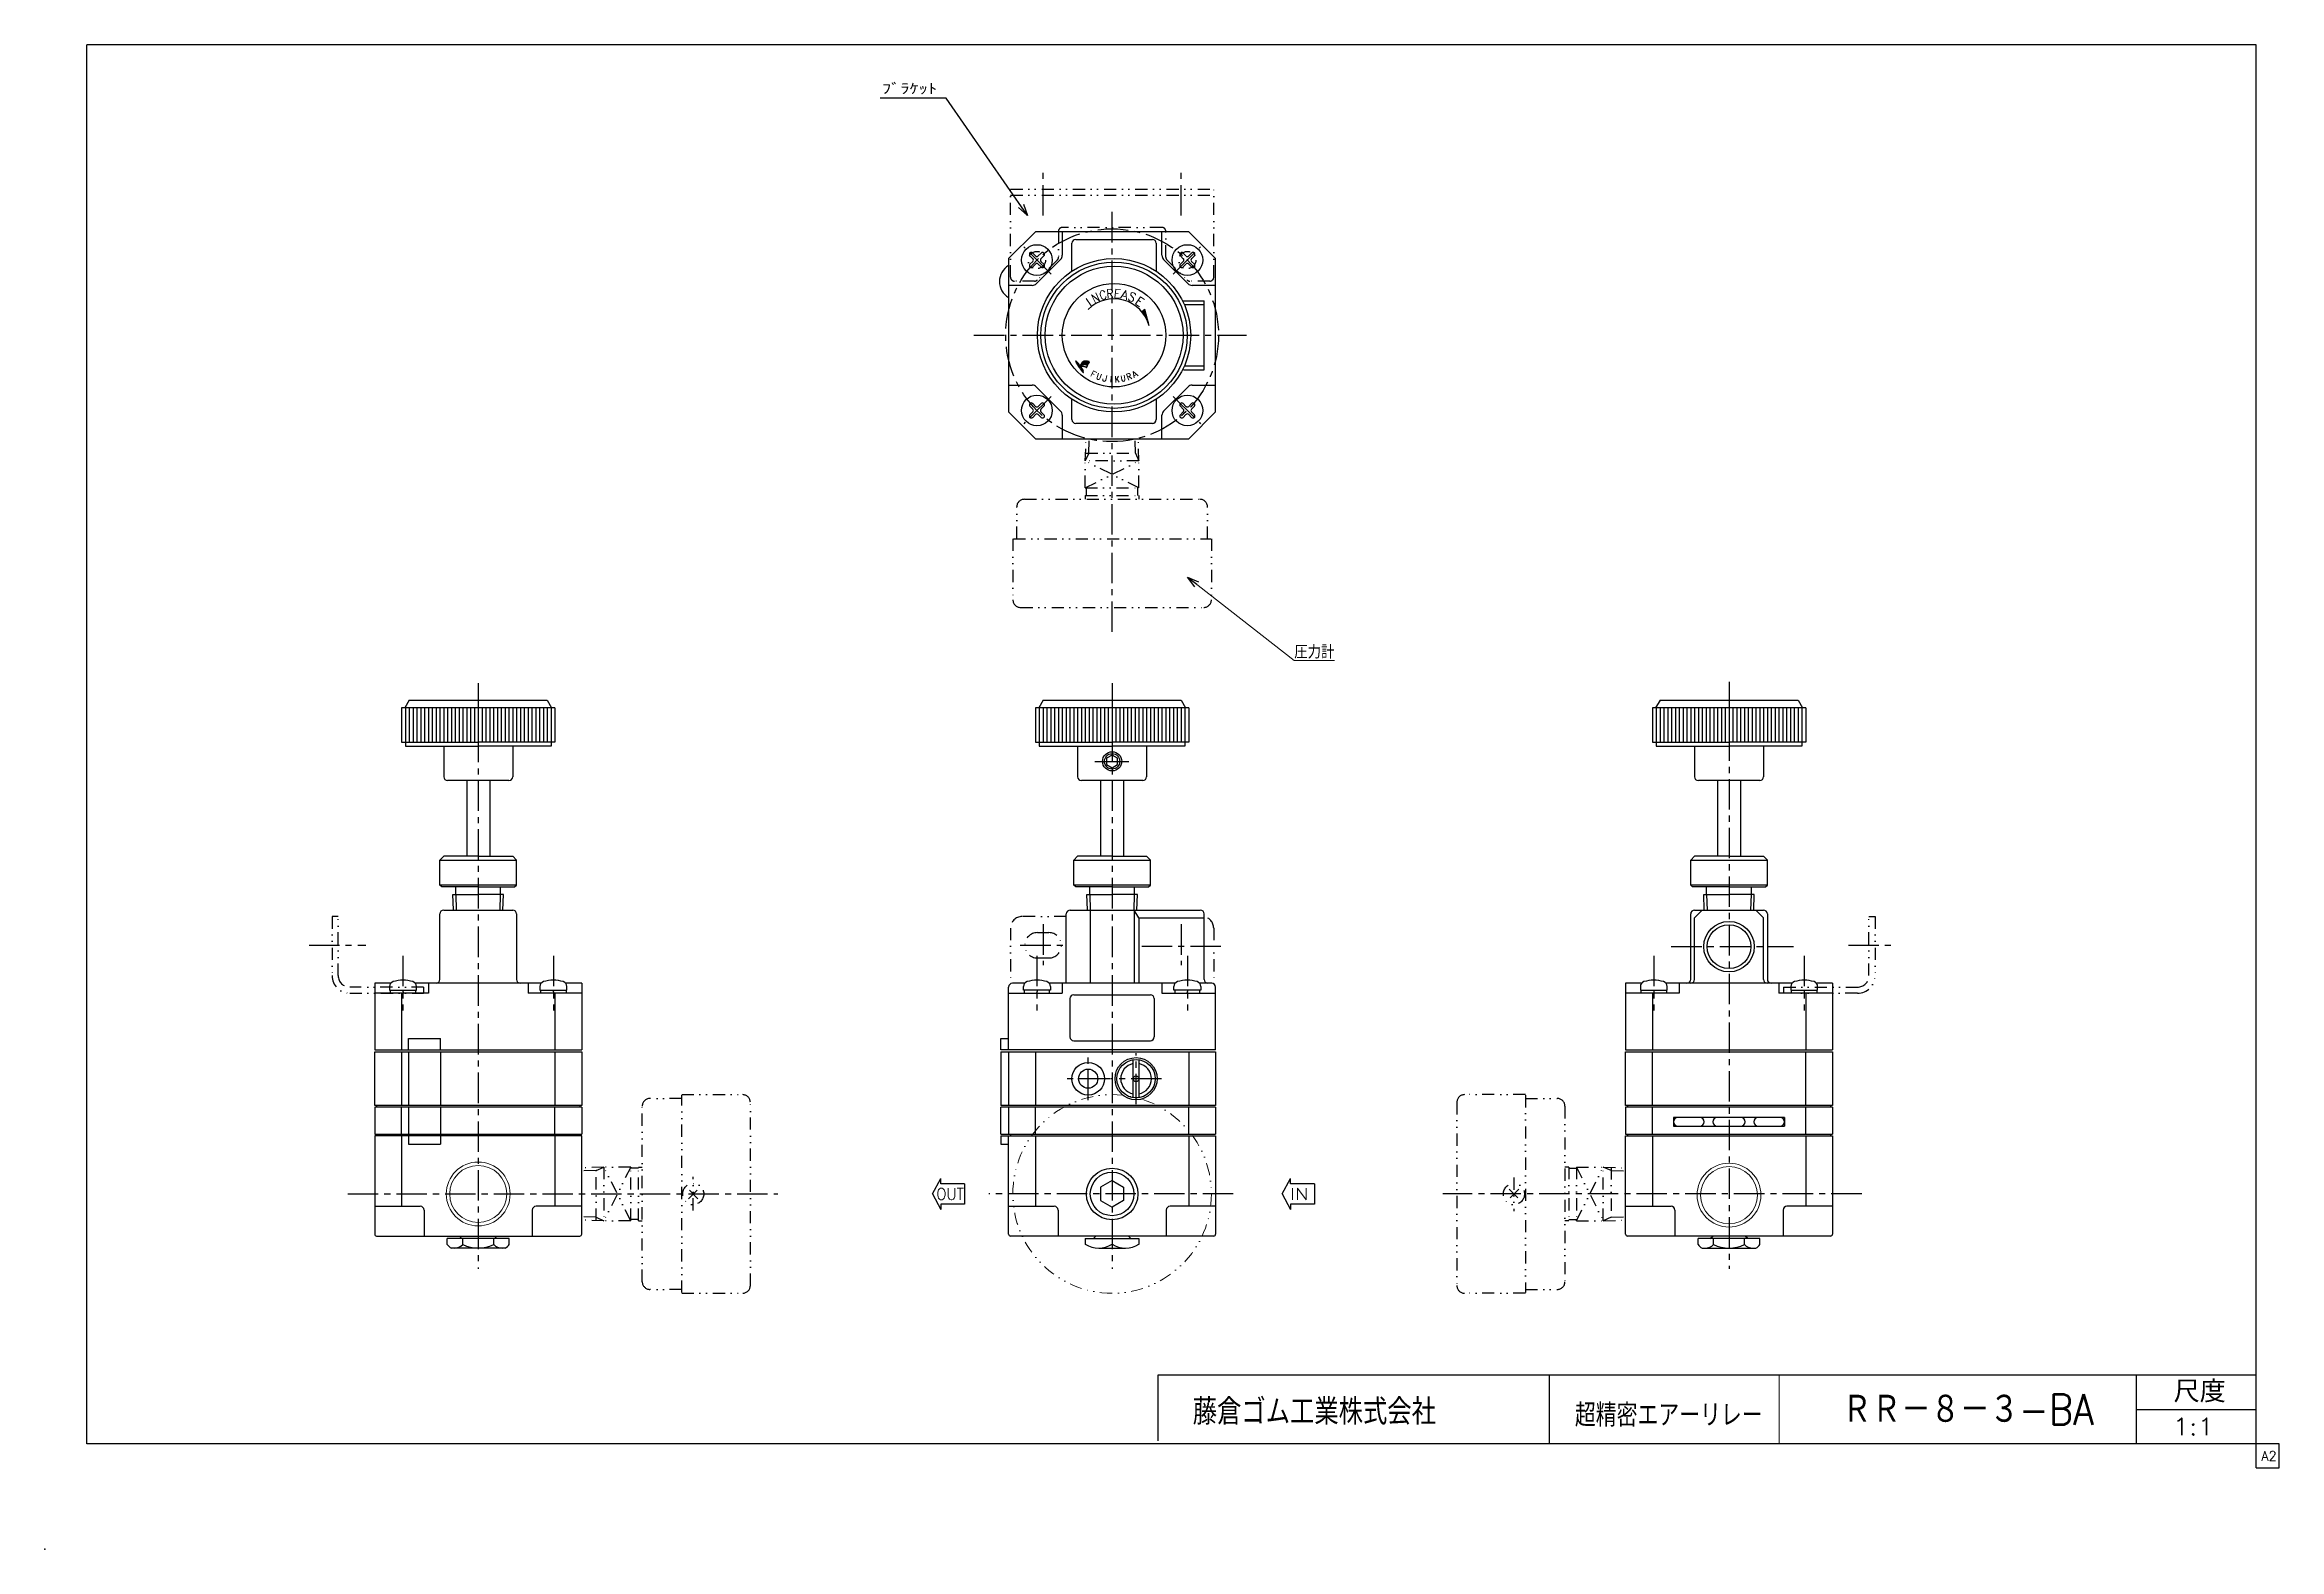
# Model space of a CAD drawing. Header units: millimetres. Extents: x -297 to 286, y -210 to 183.
import ezdxf
from ezdxf.enums import TextEntityAlignment as Align

# ---------------------------------------------------------------- set-up
doc = ezdxf.new("R2010")
doc.units = ezdxf.units.MM
doc.header["$LTSCALE"] = 0.25
doc.header["$PDSIZE"] = 1
doc.linetypes.add('CENTER', pattern=[50.8, 31.75, -6.35, 6.35, -6.35])
doc.linetypes.add('DIVIDE', pattern=[31.75, 12.7, -6.35, 0, -6.35, 0, -6.35])
doc.layers.add('Layer0014', color=7, linetype='Continuous')
doc.layers.add('ZUWAKU', color=7, linetype='Continuous')
doc.styles.add('FdaStyle0', font='txt.shx', dxfattribs={"width": 0.8, "bigfont": 'bigfont'})

msp = doc.modelspace()

# ---------------------------------------------------------------- texts
at = {"color": 4, "style": 'FdaStyle0'}
for s, height, width, p, p2 in [('ﾌﾞﾗｹｯﾄ', 3, 0.8, (-78.57, 169.48), (-64.17, 169.48)), ('圧力計', 3.5, 0.833333, (29.01, 22.35), (39.51, 22.35)), ('OUT', 3, 0.8, (-64.38, -118.8), (-57.18, -118.8)), ('IN', 3, 0.8, (27.95, -118.8), (32.75, -118.8)), ('尺度', 5.7, 0.995614, (258.42, -171.67), (272.04, -171.67)), ('藤倉ゴム工業株式会社', 6.75, 0.783333, (2.52, -177.49), (65.97, -177.49)), ('超精密エアーリレー', 6, 0.755952, (102.22, -178), (151.2, -178)), ('1:1', 4.5, 0.8, (258.15, -180.25), (268.95, -180.25))]:
    msp.add_text(s, height=height, dxfattribs=dict(at, width=width)).set_placement(p, p2, align=Align.FIT)
at = {"color": 4, "style": 'FdaStyle0', "width": 0.8}
for s, height, rotation, p, p2 in [('N', 2.3, 25, (-23.18, 115.06), (-21.51, 115.84)), ('C', 2.3, 15, (-21.5, 115.87), (-19.73, 116.34)), ('R', 2.3, 5, (-19.86, 116.33), (-18.03, 116.49)), ('E', 2.3, -5, (-18.16, 116.51), (-16.33, 116.35)), ('A', 2.3, -15, (-16.46, 116.39), (-14.68, 115.91)), ('S', 2.3, -25, (-14.62, 116.03), (-12.96, 115.25)), ('E', 2.3, -35, (-12.75, 115.07), (-11.25, 114.01)), ('I', 2.3, 35, (-24.76, 113.88), (-23.25, 114.94)), ('F', 1.6, -28, (-24.35, 96.15), (-23.22, 95.55)), ('U', 1.6, -20, (-22.82, 95.37), (-21.62, 94.93)), ('J', 1.6, -12, (-21.2, 94.81), (-19.95, 94.54)), ('I', 1.6, -4, (-19.51, 94.48), (-18.23, 94.39)), ('K', 1.6, 4, (-17.79, 94.39), (-16.52, 94.48)), ('U', 1.6, 12, (-16.08, 94.54), (-14.83, 94.81)), ('R', 1.6, 20, (-14.41, 94.93), (-13.21, 95.37)), ('A', 1.6, 28, (-12.8, 95.55), (-11.67, 96.15))]:
    msp.add_text(s, height=height, rotation=rotation, dxfattribs=at).set_placement(p, p2, align=Align.FIT)
at = {"layer": 'Layer0014', "color": 4, "style": 'FdaStyle0', "width": 0.740406}
msp.add_text('ＲＲ－８－３-BA', height=8, dxfattribs=at).set_placement((171.97, -177.5), (237.57, -177.5), align=Align.FIT)
at = {"layer": 'ZUWAKU', "color": 7, "style": 'FdaStyle0', "width": 0.8}
msp.add_text('A2', height=2.5, dxfattribs=at).set_placement((281.31, -186.88), (285.31, -186.88), align=Align.FIT)

# ---------------------------------------------------------------- blocks, each defined once
blk = doc.blocks.new('_OPEN30')
at = {"color": 0, "linetype": 'ByBlock', "lineweight": -2}
for p, q in [((-1, 0.267949), (0, 0)), ((0, 0), (-1, -0.267949)), ((0, 0), (-1, 0))]:
    blk.add_line(p, q, dxfattribs=at)
blk = doc.blocks.new('DC_GROUP_RR-8-3-BA_1')
at = {"color": 4, "linetype": 'DIVIDE', "lineweight": 25}
for p, q in [((-129.04, -118.54), (-126.56, -116.06)), ((-126.56, -118.54), (-129.04, -116.06))]:
    blk.add_line(p, q, dxfattribs=at)
blk.add_circle((-127.8, -117.3), 2.75, dxfattribs=at)
blk = doc.blocks.new('DC_GROUP_RR-8-3-BA_2')
at = {"color": 4, "linetype": 'DIVIDE', "lineweight": 25}
for p, q in [((87.57, -116.06), (85.09, -118.54)), ((85.09, -116.06), (87.57, -118.54))]:
    blk.add_line(p, q, dxfattribs=at)
blk.add_circle((86.33, -117.3), 2.75, dxfattribs=at)
blk = doc.blocks.new('DC_GROUP_RR-8-3-BA_4')
at = {"color": 4, "linetype": 'Continuous', "lineweight": 25}
blk.add_line((-24.85, 99.89), (-24.93, 99.91), dxfattribs=at)
for centre, radius, start, end in [((-24.6, 98.19), 2.25, 154.15958, 156.52112), ((-22.43, 97.05), 4.7, 151.99826, 153.09927), ((-23.85, 97.88), 3.06, 151.7036, 153.39393), ((-25.37, 98.66), 1.35, 146.31368, 150.26031), ((-22.77, 97.02), 4.43, 145.79768, 147.28764), ((-26.08, 99.27), 0.428, 137.94779, 145.44826), ((-21.97, 95.9), 5.74, 139.6104, 140.44292), ((-25.69, 99.06), 0.863, 133.88146, 139.34311), ((-25.89, 99.26), 0.579, 126.64188, 133.60181), ((-32.62, 108.58), 10.92, 305.80195, 306.19805), ((-25.5, 98.91), 1.09, 123.59056, 128.40944), ((-25.71, 99.18), 0.747, 113.61126, 121.56026), ((-25.47, 98.69), 1.29, 109.81305, 114.48844), ((-25.49, 98.72), 1.26, 105.69442, 109.30679), ((-25.69, 99.47), 0.485, 101.72354, 106.52552), ((-25.46, 98.44), 1.54, 99.12412, 102.67751), ((-25.5, 98.61), 1.36, 93.85589, 98.56101), ((-25.49, 98.63), 1.35, 90.27649, 94.14525), ((-25.51, 98.22), 1.75, 87.30843, 89.75121), ((-25.78, 90.34), 9.64, 87.33009, 87.8618), ((-25.38, 98.81), 1.16, 84.11753, 87.61061), ((-25.8, 95.36), 4.64, 82.41133, 83.32453), ((-25.92, 93.75), 6.25, 82.46179, 83.27408), ((-25.3, 98.5), 1.46, 78.71087, 82.04235), ((-26.2, 94.12), 5.93, 77.66124, 78.51583), ((-25.7, 95.82), 4.16, 76.53046, 78.1041), ((-26.52, 92.48), 7.61, 75.30437, 76.44478), ((-25.88, 94.94), 5.06, 74.0939, 75.26546)]:
    blk.add_arc(centre, radius, start, end, dxfattribs=at)
blk = doc.blocks.new('DC_GROUP_RR-8-3-BA_5')
at = {"color": 4, "linetype": 'Continuous', "lineweight": 25}
blk.add_line((-26.73, 98.96), (-26.82, 98.77), dxfattribs=at)
for centre, radius, start, end in [((-21.36, 96.1), 6.08, 155.73853, 157.33064), ((-19.38, 95.12), 8.29, 153.88724, 155.20232), ((-5.71, 88.75), 23.37, 153.72988, 154.07388)]:
    blk.add_arc(centre, radius, start, end, dxfattribs=at)
blk = doc.blocks.new('DC_GROUP_RR-8-3-BA_6')
at = {"color": 4, "linetype": 'Continuous', "lineweight": 25}
for centre, radius, start, end in [((-24.81, 97.59), 2.15, 134.1532, 142.38598), ((-25.98, 98.83), 0.451, 115.66686, 136.33314), ((-25.59, 98.16), 1.23, 106.45298, 118.64316), ((-25.72, 98.42), 0.935, 87.96674, 103.33351), ((-25.68, 97.64), 1.71, 82.92461, 90.39042), ((-26.12, 94.53), 4.86, 78.96143, 82.31023), ((-25.82, 95.87), 3.48, 76.10847, 79.56514), ((-27.09, 91), 8.51, 74.23971, 75.68214), ((-19.99, 94.79), 7.73, 150.21656, 151.98182), ((-24.37, 97.33), 2.66, 143.57863, 150.79955)]:
    blk.add_arc(centre, radius, start, end, dxfattribs=at)
blk = doc.blocks.new('DC_GROUP_RR-8-3-BA_7')
at = {"color": 4, "linetype": 'Continuous', "lineweight": 25}
for centre, radius, start, end in [((-24.76, 99.25), 0.0529, 252.89807, 295.12777), ((-25.02, 99.63), 0.514, 303.29307, 308.70693), ((-24.7, 99.26), 0.0276, 285.42057, 1.26429), ((-55.34, 112.89), 33.56, 336.02287, 336.33168), ((-0.87, 88.77), 26.01, 155.43961, 155.82213), ((-16.67, 96.11), 8.6, 155.41897, 156.16413), ((-24.55, 99.67), 0.143, 52.52011, 66.28571), ((-25.12, 100.01), 0.712, 332.70632, 339.2217), ((-24.47, 99.77), 0.0258, 332.32087, 49.31103)]:
    blk.add_arc(centre, radius, start, end, dxfattribs=at)
blk = doc.blocks.new('DC_GROUP_RR-8-3-BA_8')
at = {"color": 4, "linetype": 'Continuous', "lineweight": 25}
for centre, radius, start, end in [((-25.81, 97.99), 1.06, 101.41148, 111.74688), ((-25.86, 97.77), 1.26, 88.77559, 97.54881), ((-25.76, 97.49), 1.55, 84.58256, 92.43213), ((-25.93, 96.83), 2.22, 75.55856, 81.79838), ((-30.78, 75.49), 24.11, 76.53068, 77.05861), ((-29.39, 81.87), 17.58, 75.25813, 76.08729)]:
    blk.add_arc(centre, radius, start, end, dxfattribs=at)
blk = doc.blocks.new('DC_GROUP_RR-8-3-BA_9')
at = {"color": 4, "linetype": 'Continuous', "lineweight": 25}
for centre, radius, start, end in [((-21.95, 95.32), 5.74, 146.49519, 148.65403), ((-25.29, 97.52), 1.73, 140.14775, 146.21657), ((-25.34, 97.57), 1.66, 133.91027, 140.13664), ((-25.72, 97.97), 1.11, 124.90453, 134.33844), ((-25.51, 97.59), 1.55, 116.74914, 123.31083)]:
    blk.add_arc(centre, radius, start, end, dxfattribs=at)
blk = doc.blocks.new('DC_GROUP_RR-8-3-BA_10')
at = {"color": 4, "linetype": 'Continuous', "lineweight": 25}
for centre, radius, start, end in [((-26.06, 97.72), 0.882, 125.09967, 135.31105), ((-26.23, 97.93), 0.609, 106.71943, 123.10775), ((-26.15, 97.66), 0.889, 95.02087, 106.76999), ((-26.16, 97.76), 0.792, 83.43175, 94.99381), ((-26.25, 96.94), 1.62, 77.27774, 83.68993), ((-26.98, 93.83), 4.81, 74.45387, 76.91181), ((-27.75, 90.6), 8.13, 73.7332, 75.31007), ((-41.62, 46.89), 53.99, 72.4107, 72.60384), ((-24.6, 100.75), 2.5, 253.72346, 257.07786)]:
    blk.add_arc(centre, radius, start, end, dxfattribs=at)
blk = doc.blocks.new('DC_GROUP_RR-8-3-BA_11')
at = {"color": 4, "linetype": 'Continuous', "lineweight": 25}
for centre, radius, start, end in [((-25.16, 98.39), 0.073, 272.10726, 297.0668), ((-25.2, 98.41), 0.109, 305.63016, 324.69454)]:
    blk.add_arc(centre, radius, start, end, dxfattribs=at)
blk = doc.blocks.new('DC_GROUP_RR-8-3-BA_12')
at = {"color": 4, "linetype": 'Continuous', "lineweight": 25}
for centre, radius, start, end in [((-24.93, 98.83), 0.0381, 38.38961, 74.0601), ((-24.94, 98.84), 0.0481, 350.68741, 21.17543)]:
    blk.add_arc(centre, radius, start, end, dxfattribs=at)
blk = doc.blocks.new('DC_GROUP_RR-8-3-BA_13')
at = {"color": 4, "linetype": 'Continuous', "lineweight": 25}
for centre, radius, start, end in [((-47.56, 83.68), 25.61, 33.693, 34.95554), ((-42.16, 87.46), 19.02, 31.69584, 33.23543)]:
    blk.add_arc(centre, radius, start, end, dxfattribs=at)
blk = doc.blocks.new('DC_GROUP_RR-8-3-BA_14')
at = {"color": 4, "linetype": 'Continuous', "lineweight": 25}
for centre, radius, start, end in [((-43.48, 86.1), 20.82, 34.31354, 35.93265), ((-37.84, 90.13), 13.89, 31.59283, 33.71353)]:
    blk.add_arc(centre, radius, start, end, dxfattribs=at)
blk = doc.blocks.new('DC_GROUP_RR-8-3-BA_15')
at = {"color": 4, "linetype": 'Continuous', "lineweight": 25}
for centre, radius, start, end in [((-26.03, 97.47), 0.0743, 291.38798, 320.61202), ((-26.03, 97.45), 0.056, 336.9074, 12.24527)]:
    blk.add_arc(centre, radius, start, end, dxfattribs=at)
blk = doc.blocks.new('DC_GROUP_RR-8-3-BA_16')
at = {"color": 4, "linetype": 'Continuous', "lineweight": 25}
for centre, radius, start, end in [((-26.03, 97), 0.0169, 260.81932, 351.18068), ((-26.32, 97.04), 0.303, 352.06721, 4.63755)]:
    blk.add_arc(centre, radius, start, end, dxfattribs=at)
blk = doc.blocks.new('DC_GROUP_RR-8-3-BA_17')
at = {"color": 4, "linetype": 'Continuous', "lineweight": 25}
for centre, radius, start, end in [((-26.9, 99.44), 0.67, 192.23709, 200.68961), ((-26.11, 99.76), 1.52, 201.50186, 208.25522), ((-21.92, 101.98), 6.26, 208.08265, 210.419), ((-23.29, 101.14), 4.66, 210.00264, 213.47966), ((-10.46, 109.58), 20.01, 213.35916, 214.75188), ((-19.11, 103.54), 9.46, 214.60235, 216.95522), ((-15.1, 106.69), 14.56, 217.34772, 218.68908), ((-16.24, 105.58), 12.98, 218.0128, 219.92952), ((-24.61, 98.59), 2.07, 220.27785, 227.31335)]:
    blk.add_arc(centre, radius, start, end, dxfattribs=at)
blk = doc.blocks.new('DC_GROUP_RR-8-3-BA_18')
at = {"color": 4, "linetype": 'Continuous', "lineweight": 25}
for centre, radius, start, end in [((-28.68, 97.72), 1.99, 46.40977, 53.12641), ((-29.43, 97.03), 3.01, 39.44469, 45.17249), ((-33.76, 93.44), 8.63, 37.56205, 39.56549)]:
    blk.add_arc(centre, radius, start, end, dxfattribs=at)
blk = doc.blocks.new('DC_GROUP_RR-8-3-BA_19')
at = {"color": 4, "linetype": 'Continuous', "lineweight": 25}
for centre, radius, start, end in [((-27.5, 99.3), 0.0485, 137.18308, 190.911), ((-27.55, 99.25), 0.0872, 48.18177, 84.101)]:
    blk.add_arc(centre, radius, start, end, dxfattribs=at)
blk = doc.blocks.new('DC_GROUP_RR-8-3-BA_20')
at = {"color": 4, "linetype": 'Continuous', "lineweight": 25}
for centre, radius, start, end in [((-26.93, 98.75), 0.0442, 283.28648, 322.98871), ((-27.1, 98.85), 0.237, 328.30909, 341.1705)]:
    blk.add_arc(centre, radius, start, end, dxfattribs=at)
blk = doc.blocks.new('DC_GROUP_RR-8-3-BA_21')
at = {"color": 4, "linetype": 'Continuous', "lineweight": 25}
for centre, radius, start, end in [((-28.97, 98.58), 1.72, 47.43343, 54.49986), ((-30.98, 96.46), 4.64, 42.80966, 46.80393), ((-33.14, 94.47), 7.58, 40.47044, 42.78305), ((-36.2, 91.68), 11.72, 39.16487, 41.09925), ((-35.59, 92.33), 10.84, 36.45193, 38.56294)]:
    blk.add_arc(centre, radius, start, end, dxfattribs=at)
blk = doc.blocks.new('DC_GROUP_RR-8-3-BA_22')
at = {"color": 4, "linetype": 'Continuous', "lineweight": 25}
for centre, radius, start, end in [((-27.92, 99.88), 0.127, 138.85088, 166.27922), ((-27.97, 99.9), 0.0836, 86.84619, 123.25478)]:
    blk.add_arc(centre, radius, start, end, dxfattribs=at)
blk = doc.blocks.new('DC_GROUP_RR-8-3-BA_23')
at = {"color": 4, "linetype": 'Continuous', "lineweight": 25}
for centre, radius, start, end in [((-26.76, 100.22), 1.32, 193.32582, 201.51564), ((-25.83, 100.65), 2.34, 202.9342, 210.04388), ((-18.74, 104.66), 10.49, 209.61451, 211.84414), ((-14.8, 107.04), 15.1, 211.61633, 213.15144), ((3.3, 118.95), 36.76, 213.28407, 213.96053)]:
    blk.add_arc(centre, radius, start, end, dxfattribs=at)
blk = doc.blocks.new('DC_GROUP_RR-8-3-BA_24')
at = {"color": 4, "linetype": 'Continuous', "lineweight": 25}
for centre, radius, start, end in [((11.81, 126.93), 48.32, 216.16624, 216.48117), ((-4.17, 115.14), 28.45, 216.51208, 217.14057), ((39.81, 148.61), 83.72, 217.22854, 217.44835), ((-19.8, 102.87), 8.58, 217.00428, 218.59804), ((-20.26, 102.6), 8.06, 219.15839, 220.96466), ((-20.49, 102.32), 7.7, 220.53045, 222.50382), ((-23.81, 99.32), 3.22, 223.03905, 226.38383)]:
    blk.add_arc(centre, radius, start, end, dxfattribs=at)
blk = doc.blocks.new('DC_GROUP_RR-8-3-BA_25')
at = {"color": 4, "linetype": 'Continuous', "lineweight": 25}
for p, q in [((-26.65, 99.12), (-26.37, 99.08)), ((-26.64, 99.16), (-26.34, 99.11)), ((-26.62, 99.19), (-26.31, 99.14)), ((-26.6, 99.22), (-26.27, 99.17)), ((-26.59, 99.26), (-26.23, 99.2)), ((-26.57, 99.29), (-26.19, 99.23)), ((-26.55, 99.32), (-26.13, 99.26)), ((-26.53, 99.35), (-26.08, 99.28)), ((-26.51, 99.39), (-26.01, 99.31)), ((-26.49, 99.42), (-25.94, 99.33)), ((-26.47, 99.45), (-25.84, 99.35)), ((-26.45, 99.48), (-25.66, 99.36)), ((-26.43, 99.51), (-24.68, 99.24)), ((-26.4, 99.55), (-24.67, 99.27)), ((-26.38, 99.58), (-24.65, 99.3)), ((-26.35, 99.61), (-24.64, 99.34)), ((-26.32, 99.64), (-24.63, 99.37)), ((-26.29, 99.67), (-24.61, 99.4)), ((-26.26, 99.7), (-24.6, 99.44)), ((-26.22, 99.73), (-24.58, 99.47)), ((-26.18, 99.76), (-24.57, 99.5)), ((-26.14, 99.79), (-24.55, 99.54)), ((-26.1, 99.82), (-24.54, 99.57)), ((-26.06, 99.85), (-24.52, 99.6)), ((-26, 99.87), (-24.51, 99.63)), ((-25.94, 99.9), (-24.49, 99.67)), ((-25.87, 99.92), (-24.48, 99.7)), ((-25.79, 99.94), (-24.46, 99.73)), ((-25.68, 99.96), (-24.45, 99.77)), ((-25.54, 99.98), (-24.52, 99.81)), ((-25.2, 99.96), (-24.97, 99.92)), ((-24.94, 99.24), (-24.72, 99.21)), ((-26.98, 98.43), (-26.82, 98.41)), ((-26.96, 98.46), (-26.8, 98.44)), ((-26.95, 98.5), (-26.78, 98.47)), ((-26.95, 98.39), (-26.83, 98.37)), ((-26.93, 98.53), (-26.76, 98.5)), ((-26.92, 98.56), (-26.75, 98.54)), ((-26.92, 98.35), (-26.85, 98.34)), ((-26.9, 98.6), (-26.73, 98.57)), ((-26.9, 98.31), (-26.88, 98.31)), ((-26.89, 98.63), (-26.71, 98.6)), ((-26.87, 98.66), (-26.69, 98.63)), ((-26.86, 98.7), (-26.67, 98.67)), ((-26.84, 98.73), (-26.65, 98.7)), ((-26.83, 98.76), (-26.63, 98.73)), ((-26.81, 98.8), (-26.61, 98.76)), ((-26.79, 98.83), (-26.59, 98.8)), ((-26.78, 98.86), (-26.57, 98.83)), ((-26.76, 98.89), (-26.55, 98.86)), ((-26.75, 98.93), (-26.53, 98.89)), ((-26.73, 98.96), (-26.5, 98.92)), ((-26.71, 98.99), (-26.48, 98.95)), ((-26.7, 99.03), (-26.45, 98.99)), ((-26.68, 99.06), (-26.42, 99.02)), ((-26.67, 99.09), (-26.4, 99.05))]:
    blk.add_line(p, q, dxfattribs=at)
blk = doc.blocks.new('DC_GROUP_RR-8-3-BA_26')
at = {"color": 4, "linetype": 'Continuous', "lineweight": 25}
for p, q in [((-26.61, 98.29), (-26.51, 98.28)), ((-26.6, 98.33), (-26.54, 98.32)), ((-26.58, 98.25), (-26.48, 98.24)), ((-26.55, 98.21), (-26.46, 98.2)), ((-26.52, 98.17), (-26.43, 98.16)), ((-26.49, 98.13), (-26.4, 98.12)), ((-26.46, 98.09), (-26.37, 98.08)), ((-26.43, 98.05), (-26.35, 98.04)), ((-26.41, 98.01), (-26.32, 98)), ((-26.38, 97.97), (-26.29, 97.96)), ((-26.35, 97.93), (-26.27, 97.92)), ((-26.32, 97.89), (-26.24, 97.88)), ((-26.3, 97.86), (-26.22, 97.84)), ((-26.27, 97.82), (-26.19, 97.8)), ((-26.24, 97.78), (-26.16, 97.76)), ((-26.22, 97.74), (-26.14, 97.72)), ((-26.19, 97.7), (-26.11, 97.68)), ((-26.17, 97.66), (-26.09, 97.65)), ((-26.14, 97.62), (-26.06, 97.61)), ((-26.12, 97.58), (-26.04, 97.57)), ((-26.09, 97.54), (-26.01, 97.53)), ((-26.07, 97.5), (-25.99, 97.49)), ((-26.04, 97.46), (-25.97, 97.45)), ((-26.02, 97.42), (-25.98, 97.42))]:
    blk.add_line(p, q, dxfattribs=at)
blk = doc.blocks.new('DC_GROUP_RR-8-3-BA_27')
at = {"color": 4, "linetype": 'Continuous', "lineweight": 25}
for p, q in [((-28.04, 99.93), (-27.87, 99.9)), ((-28.04, 99.9), (-27.82, 99.86)), ((-28.03, 99.86), (-27.77, 99.82)), ((-28.02, 99.96), (-27.92, 99.95)), ((-28.02, 99.82), (-27.73, 99.78)), ((-28.01, 99.78), (-27.69, 99.73)), ((-27.99, 99.75), (-27.64, 99.69)), ((-27.98, 99.71), (-27.6, 99.65)), ((-27.96, 99.67), (-27.57, 99.61)), ((-27.94, 99.63), (-27.53, 99.57)), ((-27.92, 99.59), (-27.49, 99.53)), ((-27.9, 99.56), (-27.45, 99.48)), ((-27.88, 99.52), (-27.42, 99.44)), ((-27.86, 99.48), (-27.38, 99.4)), ((-27.84, 99.44), (-27.35, 99.36)), ((-27.82, 99.4), (-27.31, 99.32)), ((-27.79, 99.36), (-27.55, 99.32)), ((-27.77, 99.32), (-27.55, 99.29)), ((-27.75, 99.28), (-27.54, 99.25)), ((-27.72, 99.24), (-27.53, 99.21)), ((-27.7, 99.2), (-27.51, 99.17)), ((-27.68, 99.17), (-27.5, 99.14)), ((-27.65, 99.13), (-27.48, 99.1)), ((-27.49, 99.31), (-27.28, 99.28)), ((-27.43, 99.27), (-27.24, 99.24)), ((-27.38, 99.22), (-27.21, 99.2)), ((-27.33, 99.18), (-27.17, 99.16)), ((-27.29, 99.14), (-27.14, 99.12)), ((-27.63, 99.09), (-27.46, 99.06)), ((-27.6, 99.05), (-27.44, 99.02)), ((-27.58, 99.01), (-27.42, 98.98)), ((-27.55, 98.97), (-27.4, 98.94)), ((-27.53, 98.93), (-27.37, 98.9)), ((-27.5, 98.89), (-27.35, 98.87)), ((-27.48, 98.85), (-27.33, 98.83)), ((-27.45, 98.81), (-27.31, 98.79)), ((-27.43, 98.77), (-27.28, 98.75)), ((-27.4, 98.73), (-27.26, 98.71)), ((-27.38, 98.69), (-27.24, 98.67)), ((-27.35, 98.65), (-27.21, 98.63)), ((-27.32, 98.61), (-27.19, 98.59)), ((-27.3, 98.57), (-27.16, 98.55)), ((-27.27, 98.53), (-27.13, 98.51)), ((-27.25, 99.1), (-27.11, 99.07)), ((-27.24, 98.49), (-27.11, 98.47)), ((-27.22, 98.45), (-27.08, 98.43)), ((-27.21, 99.06), (-27.07, 99.03)), ((-27.19, 98.41), (-27.05, 98.39)), ((-27.17, 99.01), (-27.04, 98.99)), ((-27.16, 98.37), (-27.03, 98.35)), ((-27.14, 98.97), (-27.01, 98.95)), ((-27.13, 98.33), (-27, 98.31)), ((-27.1, 98.93), (-26.98, 98.91)), ((-27.1, 98.29), (-26.97, 98.27)), ((-27.07, 98.89), (-26.95, 98.87)), ((-27.07, 98.25), (-26.95, 98.23)), ((-27.04, 98.85), (-26.92, 98.83)), ((-27.04, 98.21), (-26.92, 98.19)), ((-27.01, 98.17), (-26.89, 98.15)), ((-27, 98.81), (-26.89, 98.79)), ((-26.98, 98.13), (-26.86, 98.11)), ((-26.97, 98.77), (-26.88, 98.76)), ((-26.95, 98.09), (-26.83, 98.07)), ((-26.94, 98.73), (-26.89, 98.72)), ((-26.92, 98.05), (-26.81, 98.03)), ((-26.89, 98.01), (-26.78, 97.99)), ((-26.86, 97.97), (-26.75, 97.95)), ((-26.83, 97.93), (-26.72, 97.91)), ((-26.8, 97.89), (-26.69, 97.87)), ((-26.77, 97.85), (-26.66, 97.83)), ((-26.74, 97.81), (-26.63, 97.79)), ((-26.71, 97.77), (-26.6, 97.75)), ((-26.68, 97.73), (-26.56, 97.71)), ((-26.65, 97.69), (-26.53, 97.67)), ((-26.62, 97.65), (-26.5, 97.63)), ((-26.59, 97.61), (-26.47, 97.59)), ((-26.55, 97.57), (-26.44, 97.55)), ((-26.52, 97.53), (-26.4, 97.51)), ((-26.49, 97.49), (-26.37, 97.47)), ((-26.46, 97.45), (-26.34, 97.43)), ((-26.42, 97.41), (-26.31, 97.39)), ((-26.39, 97.37), (-26.27, 97.35)), ((-26.35, 97.33), (-26.24, 97.31)), ((-26.32, 97.28), (-26.21, 97.27)), ((-26.28, 97.24), (-26.17, 97.23)), ((-26.24, 97.2), (-26.13, 97.18)), ((-26.21, 97.16), (-26.09, 97.14)), ((-26.17, 97.12), (-26.05, 97.1)), ((-26.13, 97.08), (-26.01, 97.06)), ((-26.09, 97.04), (-26.01, 97.02)), ((-26.04, 96.99), (-26.02, 96.99))]:
    blk.add_line(p, q, dxfattribs=at)
blk = doc.blocks.new('DC_GROUP_RR-8-3-BA_3')
at = {"color": 4, "linetype": 'Continuous', "lineweight": 25}
for p, q in [((-26.97, 98.44), (-26.98, 98.43)), ((-26.98, 98.43), (-26.89, 98.31)), ((-26.89, 98.31), (-26.85, 98.34)), ((-26.85, 98.3), (-26.86, 98.27)), ((-26.86, 98.27), (-26.81, 98.19)), ((-26.81, 98.42), (-26.85, 98.34)), ((-26.81, 98.19), (-26.79, 98.22)), ((-26.69, 98.34), (-26.79, 98.22)), ((-26.56, 98.36), (-26.62, 98.32)), ((-25.11, 98.35), (-24.9, 98.83))]:
    blk.add_line(p, q, dxfattribs=at)
at = {"linetype": 'Continuous'}
for name in ['DC_GROUP_RR-8-3-BA_22', 'DC_GROUP_RR-8-3-BA_23', 'DC_GROUP_RR-8-3-BA_27', 'DC_GROUP_RR-8-3-BA_21', 'DC_GROUP_RR-8-3-BA_19', 'DC_GROUP_RR-8-3-BA_17', 'DC_GROUP_RR-8-3-BA_18', 'DC_GROUP_RR-8-3-BA_25', 'DC_GROUP_RR-8-3-BA_6', 'DC_GROUP_RR-8-3-BA_4', 'DC_GROUP_RR-8-3-BA_7', 'DC_GROUP_RR-8-3-BA_24', 'DC_GROUP_RR-8-3-BA_5', 'DC_GROUP_RR-8-3-BA_20', 'DC_GROUP_RR-8-3-BA_9', 'DC_GROUP_RR-8-3-BA_10', 'DC_GROUP_RR-8-3-BA_14', 'DC_GROUP_RR-8-3-BA_26', 'DC_GROUP_RR-8-3-BA_13', 'DC_GROUP_RR-8-3-BA_8', 'DC_GROUP_RR-8-3-BA_16', 'DC_GROUP_RR-8-3-BA_15', 'DC_GROUP_RR-8-3-BA_11', 'DC_GROUP_RR-8-3-BA_12']:
    blk.add_blockref(name, (0, 0), dxfattribs=at)

# ---------------------------------------------------------------- linework, layer by layer
at = {"color": 4, "linetype": 'Continuous', "lineweight": 25}
for p, q in [((-61.77, 168.58), (-79.02, 168.58)), ((-40.6, 137.98), (-61.77, 168.58)), ((-38.51, 133.71), (-45.51, 126.71)), ((1.49, 133.71), (-38.51, 133.71)), ((-31.51, 133.71), (-31.51, 127.56)), ((-29.01, 123.41), (-29.01, 130.71)), ((-28.01, 131.71), (-8.01, 131.71)), ((-7.01, 130.71), (-7.01, 123.41)), ((-5.51, 127.56), (-5.51, 133.71)), ((8.49, 126.71), (1.49, 133.71)), ((-45.51, 126.71), (-45.51, 86.71)), ((-39.19, 126.68), (-39.95, 127.44)), ((-39.95, 125.22), (-39.19, 125.98)), ((-38.48, 127.39), (-39.24, 128.15)), ((-38.48, 125.27), (-39.24, 124.51)), ((-38.3, 120.15), (-31.95, 126.5)), ((-37.78, 127.39), (-37.02, 128.15)), ((-37.02, 124.51), (-37.78, 125.27)), ((-36.31, 127.44), (-37.07, 126.68)), ((-36.31, 125.22), (-37.07, 125.98)), ((-5.07, 126.5), (1.29, 120.15)), ((0.05, 126.68), (-0.71, 127.44)), ((-0.71, 125.22), (0.05, 125.98)), ((0, 128.15), (0.76, 127.39)), ((0, 124.51), (0.76, 125.27)), ((1.47, 127.39), (2.23, 128.15)), ((2.23, 124.51), (1.47, 125.27)), ((2.18, 126.68), (2.94, 127.44)), ((2.18, 125.98), (2.94, 125.22)), ((8.49, 86.71), (8.49, 126.71)), ((-39.36, 119.71), (-45.51, 119.71)), ((8.49, 119.71), (2.35, 119.71)), ((-9.98, 113.45), (-10.74, 112.81)), ((-9.98, 113.45), (-10.68, 112.75)), ((-9.92, 113.22), (-10.56, 112.59)), ((-9.86, 113), (-10.43, 112.43)), ((-9.81, 112.78), (-10.31, 112.27)), ((-9.75, 112.55), (-10.2, 112.1)), ((-9.69, 112.33), (-10.08, 111.94)), ((-8.84, 109.17), (-9.98, 113.45)), ((-9.63, 112.11), (-9.97, 111.76)), ((-9.57, 111.88), (-9.86, 111.59)), ((-9.51, 111.66), (-9.76, 111.41)), ((-9.45, 111.44), (-9.66, 111.23)), ((-9.39, 111.22), (-9.56, 111.04)), ((-9.33, 110.99), (-9.47, 110.85)), ((-0.15, 115.71), (5.49, 115.71)), ((0.32, 114.71), (5.49, 114.71)), ((5.49, 97.71), (5.49, 115.71)), ((-9.27, 110.77), (-9.38, 110.66)), ((-9.21, 110.55), (-9.29, 110.47)), ((-9.15, 110.32), (-9.21, 110.27)), ((-9.09, 110.1), (-9.13, 110.06)), ((-9.03, 109.88), (-9.05, 109.85)), ((-8.97, 109.65), (-8.98, 109.64)), ((-8.91, 109.43), (-8.92, 109.42)), ((-45.51, 93.71), (-39.36, 93.71)), ((0.12, 97.71), (5.49, 97.71)), ((0.32, 98.71), (5.49, 98.71)), ((2.35, 93.71), (8.49, 93.71)), ((-39.19, 87.44), (-39.95, 88.2)), ((-39.24, 88.91), (-38.48, 88.15)), ((-31.95, 86.91), (-38.3, 93.27)), ((-37.02, 88.91), (-37.78, 88.15)), ((-36.31, 88.2), (-37.07, 87.44)), ((-29.01, 84.71), (-29.01, 90.01)), ((-7.01, 90.01), (-7.01, 84.71)), ((1.29, 93.27), (-5.07, 86.91)), ((-0.71, 88.2), (0.05, 87.44)), ((0, 88.91), (0.76, 88.15)), ((1.47, 88.15), (2.23, 88.91)), ((2.94, 88.2), (2.18, 87.44)), ((-45.51, 86.71), (-38.51, 79.71)), ((-39.19, 86.73), (-39.95, 85.97)), ((-38.48, 86.03), (-39.24, 85.27)), ((-37.02, 85.27), (-37.78, 86.03)), ((-37.07, 86.73), (-36.31, 85.97)), ((-31.51, 85.85), (-31.51, 79.71)), ((-8.01, 83.71), (-28.01, 83.71)), ((-5.51, 79.71), (-5.51, 85.85)), ((-0.71, 85.97), (0.05, 86.73)), ((0.76, 86.03), (0, 85.27)), ((1.47, 86.03), (2.23, 85.27)), ((1.49, 79.71), (8.49, 86.71)), ((2.18, 86.73), (2.94, 85.97)), ((-38.51, 79.71), (1.49, 79.71)), ((-163.9, 9.55), (-203.9, 9.55)), ((-203.9, 9.55), (-203.9, 0.55)), ((-201.9, 11.55), (-203.05, 9.55)), ((-202.9, 9.55), (-202.9, 0.55)), ((-201.9, 11.55), (-165.9, 11.55)), ((-201.9, 9.55), (-201.9, 0.55)), ((-200.9, 9.55), (-200.9, 0.55)), ((-199.9, 9.55), (-199.9, 0.55)), ((-198.9, 9.55), (-198.9, 0.55)), ((-197.9, 9.55), (-197.9, 0.55)), ((-196.9, 9.55), (-196.9, 0.55)), ((-195.9, 9.55), (-195.9, 0.55)), ((-194.9, 9.55), (-194.9, 0.55)), ((-193.9, 9.55), (-193.9, 0.55)), ((-192.9, 9.55), (-192.9, 0.55)), ((-191.9, 9.55), (-191.9, 0.55)), ((-190.9, 9.55), (-190.9, 0.55)), ((-189.9, 9.55), (-189.9, 0.55)), ((-188.9, 9.55), (-188.9, 0.55)), ((-187.9, 9.55), (-187.9, 0.55)), ((-186.9, 9.55), (-186.9, 0.55)), ((-185.9, 9.55), (-185.9, 0.55)), ((-184.9, 9.55), (-184.9, 0.55)), ((-183.9, 9.55), (-183.9, 0.55)), ((-182.9, 9.55), (-182.9, 0.55)), ((-181.9, 9.55), (-181.9, 0.55)), ((-180.9, 9.55), (-180.9, 0.55)), ((-179.9, 9.55), (-179.9, 0.55)), ((-178.9, 9.55), (-178.9, 0.55)), ((-177.9, 9.55), (-177.9, 0.55)), ((-176.9, 9.55), (-176.9, 0.55)), ((-175.9, 9.55), (-175.9, 0.55)), ((-174.9, 9.55), (-174.9, 0.55)), ((-173.9, 9.55), (-173.9, 0.55)), ((-172.9, 9.55), (-172.9, 0.55)), ((-171.9, 9.55), (-171.9, 0.55)), ((-170.9, 9.55), (-170.9, 0.55)), ((-169.9, 9.55), (-169.9, 0.55)), ((-168.9, 9.55), (-168.9, 0.55)), ((-167.9, 9.55), (-167.9, 0.55)), ((-166.9, 9.55), (-166.9, 0.55)), ((-165.9, 11.55), (-164.75, 9.55)), ((-165.9, 9.55), (-165.9, 0.55)), ((-164.9, 9.55), (-164.9, 0.55)), ((-163.9, 9.55), (-163.9, 0.55)), ((1.49, 9.55), (-38.51, 9.55)), ((-38.51, 9.55), (-38.51, 0.55)), ((-36.51, 11.55), (-37.66, 9.55)), ((-37.51, 9.55), (-37.51, 0.55)), ((-36.51, 11.55), (-0.51, 11.55)), ((-36.51, 9.55), (-36.51, 0.55)), ((-35.51, 9.55), (-35.51, 0.55)), ((-34.51, 9.55), (-34.51, 0.55)), ((-33.51, 9.55), (-33.51, 0.55)), ((-32.51, 9.55), (-32.51, 0.55)), ((-31.51, 9.55), (-31.51, 0.55)), ((-30.51, 9.55), (-30.51, 0.55)), ((-29.51, 9.55), (-29.51, 0.55)), ((-28.51, 9.55), (-28.51, 0.55)), ((-27.51, 9.55), (-27.51, 0.55)), ((-26.51, 9.55), (-26.51, 0.55)), ((-25.51, 9.55), (-25.51, 0.55)), ((-24.51, 9.55), (-24.51, 0.55)), ((-23.51, 9.55), (-23.51, 0.55)), ((-22.51, 9.55), (-22.51, 0.55)), ((-21.51, 9.55), (-21.51, 0.55)), ((-20.51, 9.55), (-20.51, 0.55)), ((-19.51, 9.55), (-19.51, 0.55)), ((-18.51, 9.55), (-18.51, 0.55)), ((-17.51, 9.55), (-17.51, 0.55)), ((-16.51, 9.55), (-16.51, 0.55)), ((-15.51, 9.55), (-15.51, 0.55)), ((-14.51, 9.55), (-14.51, 0.55)), ((-13.51, 9.55), (-13.51, 0.55)), ((-12.51, 9.55), (-12.51, 0.55)), ((-11.51, 9.55), (-11.51, 0.55)), ((-10.51, 9.55), (-10.51, 0.55)), ((-9.51, 9.55), (-9.51, 0.55)), ((-8.51, 9.55), (-8.51, 0.55)), ((-7.51, 9.55), (-7.51, 0.55)), ((-6.51, 9.55), (-6.51, 0.55)), ((-5.51, 9.55), (-5.51, 0.55)), ((-4.51, 9.55), (-4.51, 0.55)), ((-3.51, 9.55), (-3.51, 0.55)), ((-2.51, 9.55), (-2.51, 0.55)), ((-1.51, 9.55), (-1.51, 0.55)), ((-0.51, 11.55), (0.65, 9.55)), ((-0.51, 9.55), (-0.51, 0.55)), ((0.49, 9.55), (0.49, 0.55)), ((1.49, 9.55), (1.49, 0.55)), ((162.43, 9.55), (122.43, 9.55)), ((122.43, 9.55), (122.43, 0.55)), ((124.43, 11.55), (123.27, 9.55)), ((123.43, 9.55), (123.43, 0.55)), ((124.43, 11.55), (160.43, 11.55)), ((124.43, 9.55), (124.43, 0.55)), ((125.43, 9.55), (125.43, 0.55)), ((126.43, 9.55), (126.43, 0.55)), ((127.43, 9.55), (127.43, 0.55)), ((128.43, 9.55), (128.43, 0.55)), ((129.43, 9.55), (129.43, 0.55)), ((130.43, 9.55), (130.43, 0.55)), ((131.43, 9.55), (131.43, 0.55)), ((132.43, 9.55), (132.43, 0.55)), ((133.43, 9.55), (133.43, 0.55)), ((134.43, 9.55), (134.43, 0.55)), ((135.43, 9.55), (135.43, 0.55)), ((136.43, 9.55), (136.43, 0.55)), ((137.43, 9.55), (137.43, 0.55)), ((138.43, 9.55), (138.43, 0.55)), ((139.43, 9.55), (139.43, 0.55)), ((140.43, 9.55), (140.43, 0.55)), ((141.43, 9.55), (141.43, 0.55)), ((142.43, 9.55), (142.43, 0.55)), ((143.43, 9.55), (143.43, 0.55)), ((144.43, 9.55), (144.43, 0.55)), ((145.43, 9.55), (145.43, 0.55)), ((146.43, 9.55), (146.43, 0.55)), ((147.43, 9.55), (147.43, 0.55)), ((148.43, 9.55), (148.43, 0.55)), ((149.43, 9.55), (149.43, 0.55)), ((150.43, 9.55), (150.43, 0.55)), ((151.43, 9.55), (151.43, 0.55)), ((152.43, 9.55), (152.43, 0.55)), ((153.43, 9.55), (153.43, 0.55)), ((154.43, 9.55), (154.43, 0.55)), ((155.43, 9.55), (155.43, 0.55)), ((156.43, 9.55), (156.43, 0.55)), ((157.43, 9.55), (157.43, 0.55)), ((158.43, 9.55), (158.43, 0.55)), ((159.43, 9.55), (159.43, 0.55)), ((160.43, 11.55), (161.58, 9.55)), ((160.43, 9.55), (160.43, 0.55)), ((161.43, 9.55), (161.43, 0.55)), ((162.43, 9.55), (162.43, 0.55)), ((-203.9, 0.55), (-183.9, 0.55)), ((-202.9, 0.55), (-202.9, -0.45)), ((-163.9, 0.55), (-183.9, 0.55)), ((-164.9, 0.55), (-164.9, -0.45)), ((-38.51, 0.55), (-18.51, 0.55)), ((-37.51, 0.55), (-37.51, -0.45)), ((1.49, 0.55), (-18.51, 0.55)), ((0.49, 0.55), (0.49, -0.45)), ((122.43, 0.55), (142.43, 0.55)), ((123.43, 0.55), (123.43, -0.45)), ((162.43, 0.55), (142.43, 0.55)), ((161.43, 0.55), (161.43, -0.45)), ((-202.9, -0.45), (-183.9, -0.45)), ((-192.9, -0.45), (-192.9, -8.45)), ((-164.9, -0.45), (-183.9, -0.45)), ((-174.9, -0.45), (-174.9, -8.45)), ((-37.51, -0.45), (-18.51, -0.45)), ((-27.51, -0.45), (-27.51, -8.45)), ((-22.98, -4.45), (-14.17, -4.45)), ((-18.51, -2.8), (-19.94, -3.62)), ((-19.94, -3.62), (-19.94, -5.27)), ((-19.94, -5.27), (-18.51, -6.1)), ((0.49, -0.45), (-18.51, -0.45)), ((-17.08, -3.62), (-18.51, -2.8)), ((-18.51, -6.1), (-17.08, -5.27)), ((-17.08, -5.27), (-17.08, -3.62)), ((-9.51, -0.45), (-9.51, -8.45)), ((123.43, -0.45), (142.43, -0.45)), ((133.43, -0.45), (133.43, -8.45)), ((161.43, -0.45), (142.43, -0.45)), ((151.43, -0.45), (151.43, -8.45)), ((-175.9, -9.45), (-191.9, -9.45)), ((-186.9, -9.45), (-186.9, -29.21)), ((-180.9, -9.45), (-180.9, -29.21)), ((-10.51, -9.45), (-26.51, -9.45)), ((-21.51, -9.45), (-21.51, -29.21)), ((-15.51, -9.45), (-15.51, -29.21)), ((150.43, -9.45), (134.43, -9.45)), ((139.43, -9.45), (139.43, -29.21)), ((145.43, -9.45), (145.43, -29.21)), ((-192.9, -29.21), (-193.9, -30.21)), ((-193.9, -36.71), (-193.9, -30.21)), ((-193.9, -30.21), (-173.9, -30.21)), ((-183.9, -29.21), (-192.9, -29.21)), ((-183.9, -29.21), (-174.9, -29.21)), ((-174.9, -29.21), (-173.9, -30.21)), ((-173.9, -36.71), (-173.9, -30.21)), ((-27.51, -29.21), (-28.51, -30.21)), ((-28.51, -36.71), (-28.51, -30.21)), ((-28.51, -30.21), (-8.51, -30.21)), ((-18.51, -29.21), (-27.51, -29.21)), ((-18.51, -29.21), (-9.51, -29.21)), ((-9.51, -29.21), (-8.51, -30.21)), ((-8.51, -36.71), (-8.51, -30.21)), ((133.43, -29.21), (132.43, -30.21)), ((132.43, -36.71), (132.43, -30.21)), ((132.43, -30.21), (152.43, -30.21)), ((142.43, -29.21), (133.43, -29.21)), ((142.43, -29.21), (151.43, -29.21)), ((151.43, -29.21), (152.43, -30.21)), ((152.43, -36.71), (152.43, -30.21)), ((-193.4, -37.21), (-193.9, -36.71)), ((-173.9, -36.71), (-193.9, -36.71)), ((-183.9, -37.21), (-193.4, -37.21)), ((-190.5, -39.21), (-183.9, -39.21)), ((-190.37, -43.16), (-190.5, -39.21)), ((-189.75, -39.21), (-189.75, -37.21)), ((-189.75, -39.21), (-189.62, -43.24)), ((-183.9, -37.21), (-174.4, -37.21)), ((-177.3, -39.21), (-183.9, -39.21)), ((-178.18, -43.24), (-178.05, -39.21)), ((-178.05, -39.21), (-178.05, -37.21)), ((-177.43, -43.24), (-177.3, -39.21)), ((-174.4, -37.21), (-173.9, -36.71)), ((-28.01, -37.21), (-28.51, -36.71)), ((-8.51, -36.71), (-28.51, -36.71)), ((-18.51, -37.21), (-28.01, -37.21)), ((-25.1, -39.21), (-18.51, -39.21)), ((-24.98, -43.16), (-25.1, -39.21)), ((-24.35, -39.21), (-24.35, -37.21)), ((-24.35, -39.21), (-24.23, -43.24)), ((-18.51, -37.21), (-9.01, -37.21)), ((-11.91, -39.21), (-18.51, -39.21)), ((-12.78, -43.24), (-12.66, -39.21)), ((-12.66, -39.21), (-12.66, -37.21)), ((-12.04, -43.24), (-11.91, -39.21)), ((-9.01, -37.21), (-8.51, -36.71)), ((132.93, -37.21), (132.43, -36.71)), ((152.43, -36.71), (132.43, -36.71)), ((142.43, -37.21), (132.93, -37.21)), ((135.83, -39.21), (142.43, -39.21)), ((135.96, -43.16), (135.83, -39.21)), ((136.58, -39.21), (136.58, -37.21)), ((136.58, -39.21), (136.71, -43.24)), ((142.43, -37.21), (151.93, -37.21)), ((149.03, -39.21), (142.43, -39.21)), ((148.15, -43.24), (148.28, -39.21)), ((148.28, -39.21), (148.28, -37.21)), ((148.9, -43.24), (149.03, -39.21)), ((151.93, -37.21), (152.43, -36.71)), ((-193.9, -61.34), (-193.9, -44.24)), ((-192.9, -43.24), (-174.9, -43.24)), ((-173.9, -44.24), (-173.9, -61.34)), ((-30.46, -62.34), (-30.46, -44.24)), ((-29.46, -43.24), (4.49, -43.24)), ((-24.28, -43.24), (-24.28, -62.34)), ((-12.73, -43.24), (-12.73, -62.34)), ((-11.58, -45.24), (-12.73, -43.24)), ((-11.58, -45.24), (5.49, -45.24)), ((-11.58, -45.24), (-11.58, -62.34)), ((5.49, -61.34), (5.49, -44.24)), ((132.43, -61.34), (132.43, -44.24)), ((133.43, -45.24), (135.43, -43.24)), ((133.43, -43.24), (151.43, -43.24)), ((133.43, -61.34), (133.43, -45.24)), ((151.43, -45.24), (149.43, -43.24)), ((151.43, -61.34), (151.43, -45.24)), ((152.43, -44.24), (152.43, -61.34)), ((-206.73, -62.34), (-210.9, -62.34)), ((-210.9, -62.34), (-210.9, -79.74)), ((-207.02, -63.16), (-207.02, -64.14)), ((-167.49, -62.34), (-200.31, -62.34)), ((-200.02, -64.14), (-200.02, -63.16)), ((-196.9, -62.34), (-196.9, -64.94)), ((-170.9, -62.34), (-170.9, -64.94)), ((-167.78, -63.16), (-167.78, -64.14)), ((-156.9, -62.34), (-161.07, -62.34)), ((-160.78, -64.14), (-160.78, -63.16)), ((-156.9, -62.34), (-156.9, -79.74)), ((-45.51, -79.74), (-45.51, -63.34)), ((-41.33, -62.34), (-44.51, -62.34)), ((-41.63, -64.14), (-41.63, -63.16)), ((-2.09, -62.34), (-34.92, -62.34)), ((-34.63, -63.16), (-34.63, -64.14)), ((-31.51, -62.34), (-31.51, -64.94)), ((-5.51, -62.34), (-5.51, -64.94)), ((-2.39, -64.14), (-2.39, -63.16)), ((7.49, -62.34), (4.32, -62.34)), ((4.61, -63.16), (4.61, -64.14)), ((8.49, -79.74), (8.49, -63.34)), ((119.6, -62.34), (115.43, -62.34)), ((115.43, -62.34), (115.43, -79.74)), ((119.31, -63.16), (119.31, -64.14)), ((158.84, -62.34), (126.02, -62.34)), ((126.31, -64.14), (126.31, -63.16)), ((129.43, -62.34), (129.43, -64.94)), ((155.43, -62.34), (155.43, -64.94)), ((158.55, -63.16), (158.55, -64.14)), ((169.43, -62.34), (165.26, -62.34)), ((165.55, -64.14), (165.55, -63.16)), ((169.43, -62.34), (169.43, -79.74)), ((-196.9, -64.94), (-210.9, -64.94)), ((-207.02, -64.14), (-200.02, -64.14)), ((-206.82, -64.94), (-206.82, -64.14)), ((-203.9, -64.94), (-203.9, -79.74)), ((-203.63, -64.14), (-203.41, -64.94)), ((-200.22, -64.14), (-200.22, -64.94)), ((-156.9, -64.94), (-170.9, -64.94)), ((-167.78, -64.14), (-160.78, -64.14)), ((-167.58, -64.94), (-167.58, -64.14)), ((-164.39, -64.14), (-164.17, -64.94)), ((-163.9, -64.94), (-163.9, -79.74)), ((-160.98, -64.14), (-160.98, -64.94)), ((-45.51, -64.94), (-31.51, -64.94)), ((-34.63, -64.14), (-41.63, -64.14)), ((-41.43, -64.14), (-41.43, -64.94)), ((-38.02, -64.14), (-38.23, -64.94)), ((-34.83, -64.94), (-34.83, -64.14)), ((-29.51, -66.34), (-29.51, -76.34)), ((-28.51, -65.34), (-8.51, -65.34)), ((-7.51, -66.34), (-7.51, -76.34)), ((-5.51, -64.94), (8.49, -64.94)), ((4.61, -64.14), (-2.39, -64.14)), ((-2.19, -64.14), (-2.19, -64.94)), ((1.22, -64.14), (1.01, -64.94)), ((4.41, -64.94), (4.41, -64.14)), ((129.43, -64.94), (115.43, -64.94)), ((119.31, -64.14), (126.31, -64.14)), ((119.51, -64.94), (119.51, -64.14)), ((122.43, -64.94), (122.43, -79.74)), ((122.7, -64.14), (122.92, -64.94)), ((126.11, -64.14), (126.11, -64.94)), ((169.43, -64.94), (155.43, -64.94)), ((158.55, -64.14), (165.55, -64.14)), ((158.75, -64.94), (158.75, -64.14)), ((161.94, -64.14), (162.16, -64.94)), ((162.43, -64.94), (162.43, -79.74)), ((165.35, -64.14), (165.35, -64.94)), ((-210.9, -79.74), (-156.9, -79.74)), ((-210.9, -94.24), (-210.9, -80.24)), ((-210.9, -80.24), (-156.9, -80.24)), ((-203.9, -80.24), (-203.9, -94.24)), ((-202.06, -79.74), (-202.06, -76.74)), ((-202.06, -76.74), (-193.74, -76.74)), ((-202.06, -80.24), (-202.06, -94.24)), ((-193.74, -79.74), (-193.74, -76.74)), ((-193.74, -80.24), (-193.74, -94.24)), ((-163.9, -80.24), (-163.9, -94.24)), ((-156.9, -80.24), (-156.9, -94.24)), ((-47.52, -76.74), (-45.51, -76.74)), ((-47.52, -79.74), (-47.52, -76.74)), ((8.49, -79.74), (-47.52, -79.74)), ((-47.52, -80.24), (8.49, -80.24)), ((-47.52, -80.24), (-47.52, -94.24)), ((-45.51, -80.24), (-45.51, -94.24)), ((-38.51, -80.24), (-38.51, -94.24)), ((-28.51, -77.34), (-8.51, -77.34)), ((1.49, -80.24), (1.49, -94.24)), ((8.49, -80.24), (8.49, -94.24)), ((115.43, -79.74), (169.43, -79.74)), ((115.43, -94.24), (115.43, -80.24)), ((115.43, -80.24), (169.43, -80.24)), ((122.43, -94.24), (122.43, -80.24)), ((162.43, -94.24), (162.43, -80.24)), ((169.43, -80.24), (169.43, -94.24)), ((-13.01, -92.18), (-13.01, -82.3)), ((-11.51, -82.3), (-11.51, -92.18)), ((-156.9, -94.24), (-210.9, -94.24)), ((-210.9, -94.62), (-210.9, -101.72)), ((-156.9, -94.62), (-210.9, -94.62)), ((-210.4, -94.24), (-210.4, -94.62)), ((-203.9, -101.72), (-203.9, -94.62)), ((-202.06, -94.62), (-202.06, -101.72)), ((-193.74, -94.62), (-193.74, -101.72)), ((-163.9, -101.72), (-163.9, -94.62)), ((-157.4, -94.24), (-157.4, -94.62)), ((-156.9, -94.62), (-156.9, -101.72)), ((8.49, -94.24), (-47.52, -94.24)), ((8.49, -94.62), (-47.52, -94.62)), ((-47.52, -101.72), (-47.52, -94.62)), ((-45.51, -94.62), (-45.51, -101.72)), ((-38.51, -101.72), (-38.51, -94.62)), ((1.49, -101.72), (1.49, -94.62)), ((8.49, -94.62), (8.49, -101.72)), ((169.43, -94.24), (115.43, -94.24)), ((115.43, -94.62), (115.43, -101.72)), ((169.43, -94.62), (115.43, -94.62)), ((115.93, -94.24), (115.93, -94.62)), ((122.43, -101.72), (122.43, -94.62)), ((127.93, -97.32), (127.93, -99.62)), ((156.93, -97.32), (127.93, -97.32)), ((156.93, -97.32), (156.93, -99.62)), ((162.43, -101.72), (162.43, -94.62)), ((168.93, -94.24), (168.93, -94.62)), ((169.43, -94.62), (169.43, -101.72)), ((-210.9, -101.72), (-156.9, -101.72)), ((-210.9, -102.1), (-210.9, -127.8)), ((-156.9, -102.1), (-210.9, -102.1)), ((-210.4, -101.72), (-210.4, -102.1)), ((-203.9, -102.1), (-203.9, -120.5)), ((-202.06, -102.1), (-202.06, -104.33)), ((-202.06, -104.33), (-193.74, -104.33)), ((-193.74, -102.1), (-193.74, -104.33)), ((-163.9, -102.1), (-163.9, -120.5)), ((-157.4, -101.72), (-157.4, -102.1)), ((-156.9, -127.8), (-156.9, -102.1)), ((-47.52, -101.72), (8.49, -101.72)), ((-47.52, -102.1), (8.49, -102.1)), ((-47.52, -102.1), (-47.52, -104.33)), ((-47.52, -104.33), (-45.51, -104.33)), ((-45.51, -127.8), (-45.51, -102.1)), ((-45.01, -101.72), (-45.01, -102.1)), ((-38.51, -102.1), (-38.51, -120.5)), ((1.49, -102.1), (1.49, -120.5)), ((8.49, -102.1), (8.49, -127.8)), ((115.43, -101.72), (169.43, -101.72)), ((115.43, -127.8), (115.43, -102.1)), ((115.43, -102.1), (169.43, -102.1)), ((115.93, -101.72), (115.93, -102.1)), ((122.43, -102.1), (122.43, -120.5)), ((127.93, -99.62), (156.93, -99.62)), ((162.43, -102.1), (162.43, -120.5)), ((168.93, -101.72), (168.93, -102.1)), ((169.43, -102.1), (169.43, -127.8)), ((-65.37, -117.3), (-63.2, -113.24)), ((-63.2, -114.64), (-63.2, -113.24)), ((-56.99, -114.64), (-63.2, -114.64)), ((-56.99, -114.64), (-56.99, -119.95)), ((-18.51, -113.83), (-21.51, -115.57)), ((-21.51, -115.57), (-21.51, -119.03)), ((-18.51, -113.83), (-15.51, -115.57)), ((-15.51, -115.57), (-15.51, -119.03)), ((25.87, -117.3), (28.04, -113.24)), ((28.04, -114.64), (28.04, -113.24)), ((34.25, -114.64), (28.04, -114.64)), ((34.25, -114.64), (34.25, -119.95)), ((-210.9, -120.5), (-199.02, -120.5)), ((-198.02, -121.5), (-198.02, -128.3)), ((-169.78, -121.5), (-169.78, -128.3)), ((-156.9, -120.5), (-168.78, -120.5)), ((-65.37, -117.3), (-63.2, -121.36)), ((-56.99, -119.95), (-63.2, -119.95)), ((-63.2, -119.95), (-63.2, -121.36)), ((-45.51, -120.5), (-33.63, -120.5)), ((-32.63, -121.5), (-32.63, -128.3)), ((-21.51, -119.03), (-18.51, -120.76)), ((-15.51, -119.03), (-18.51, -120.76)), ((-4.38, -121.5), (-4.38, -128.3)), ((8.49, -120.5), (-3.38, -120.5)), ((25.87, -117.3), (28.04, -121.36)), ((34.25, -119.95), (28.04, -119.95)), ((28.04, -119.95), (28.04, -121.36)), ((115.43, -120.5), (127.31, -120.5)), ((128.31, -121.5), (128.31, -128.3)), ((156.55, -121.5), (156.55, -128.3)), ((169.43, -120.5), (157.55, -120.5)), ((-210.4, -128.3), (-157.4, -128.3)), ((-175.82, -128.95), (-191.98, -128.95)), ((-191.98, -130.45), (-191.98, -128.95)), ((-176.9, -131.45), (-190.9, -131.45)), ((-188.8, -128.95), (-188.15, -128.3)), ((-187.94, -130.45), (-187.94, -128.95)), ((-179.86, -130.45), (-179.86, -128.95)), ((-179, -128.95), (-179.65, -128.3)), ((-175.82, -130.45), (-175.82, -128.95)), ((7.99, -128.3), (-45.01, -128.3)), ((-25.51, -128.95), (-11.51, -128.95)), ((-25.51, -128.95), (-25.51, -130.45)), ((-23.41, -128.95), (-22.76, -128.3)), ((-22.01, -131.45), (-15.01, -131.45)), ((-18.51, -128.95), (-18.51, -130.45)), ((-13.61, -128.95), (-14.26, -128.3)), ((-11.51, -128.95), (-11.51, -130.45)), ((168.93, -128.3), (115.93, -128.3)), ((150.51, -128.95), (134.35, -128.95)), ((134.35, -130.45), (134.35, -128.95)), ((135.43, -131.45), (149.43, -131.45)), ((137.53, -128.95), (138.18, -128.3)), ((138.39, -130.45), (138.39, -128.95)), ((146.47, -130.45), (146.47, -128.95)), ((147.33, -128.95), (146.68, -128.3)), ((150.51, -130.45), (150.51, -128.95)), ((-6.5, -181.7), (-6.5, -164.5)), ((-6.5, -164.5), (280, -164.5)), ((95.5, -164.5), (95.5, -182.5)), ((248.7, -182.5), (248.7, -164.5)), ((248.7, -173.5), (280, -173.5))]:
    msp.add_line(p, q, dxfattribs=at)
at = {"color": 4, "linetype": 'CENTER', "lineweight": 25}
for p, q in [((-36.51, 137.95), (-36.51, 149.99)), ((-0.51, 137.95), (-0.51, 149.99)), ((-18.51, 29.34), (-18.51, 139.02)), ((-54.56, 106.71), (16.56, 106.71)), ((-183.9, 15.94), (-183.9, -136.85)), ((-18.51, 15.94), (-18.51, -136.85)), ((142.43, 16.32), (142.43, -136.85)), ((-228.03, -52.44), (-213.2, -52.44)), ((-42.47, -52.44), (-30.2, -52.44)), ((-36.51, -46.96), (-36.51, -57.61)), ((-0.51, -46.96), (-0.51, -57.61)), ((173.57, -52.44), (185.88, -52.44)), ((-203.52, -55.2), (-203.52, -69.45)), ((-164.28, -55.2), (-164.28, -69.45)), ((-38.13, -55.2), (-38.13, -69.45)), ((9.84, -52.74), (-11.49, -52.74)), ((1.11, -55.2), (1.11, -69.45)), ((122.81, -55.2), (122.81, -69.45)), ((127.36, -52.79), (159.29, -52.79)), ((162.05, -55.2), (162.05, -69.45)), ((-24.76, -92.86), (-24.76, -81.61)), ((-12.26, -93.89), (-12.26, -80.58)), ((-19.13, -87.24), (-30.38, -87.24)), ((-5.6, -87.24), (-18.91, -87.24)), ((-217.93, -117.3), (-105.7, -117.3)), ((13.09, -117.3), (-50.65, -117.3)), ((177.05, -117.3), (67.73, -117.3))]:
    msp.add_line(p, q, dxfattribs=at)
at = {"color": 4, "linetype": 'DIVIDE', "lineweight": 25}
for p, q in [((-45.01, 144.83), (7.99, 144.83)), ((-45.01, 121.83), (-45.01, 144.83)), ((-45.01, 143.23), (7.99, 143.23)), ((7.99, 121.83), (7.99, 144.83)), ((-5.51, 134.83), (-31.51, 134.83)), ((-32.51, 133.83), (-32.51, 127.06)), ((-4.51, 127.06), (-4.51, 133.83)), ((-32.8, 126.36), (-38.03, 121.12)), ((-4.21, 126.36), (1.02, 121.12)), ((-38.74, 120.83), (-44.01, 120.83)), ((6.99, 120.83), (1.73, 120.83)), ((-25.51, 73.91), (-25.33, 79.71)), ((-24.59, 75.97), (-25.51, 73.91)), ((-25.44, 75.97), (-11.57, 75.97)), ((-24.59, 75.97), (-24.47, 79.71)), ((-12.43, 75.97), (-12.54, 79.71)), ((-12.43, 75.97), (-11.51, 73.91)), ((-11.51, 73.91), (-11.68, 79.71)), ((-11.51, 73.91), (-25.51, 73.91)), ((-25.51, 66.91), (-25.51, 73.91)), ((-25.51, 66.91), (-11.51, 73.91)), ((-11.51, 66.91), (-25.51, 73.91)), ((-11.51, 66.91), (-11.51, 73.91)), ((-25.51, 66.91), (-11.51, 66.91)), ((-25.51, 64.91), (-11.51, 64.91)), ((-25.51, 64.91), (-25.51, 63.91)), ((-25.21, 64.91), (-25.21, 67.06)), ((-11.81, 64.91), (-11.81, 67.06)), ((-11.51, 64.91), (-11.51, 63.91)), ((-43.41, 53.61), (-43.41, 61.91)), ((-41.41, 63.91), (4.39, 63.91)), ((6.39, 53.61), (6.39, 61.91)), ((-44.41, 53.61), (-44.41, 37.81)), ((-44.26, 53.61), (7.24, 53.61)), ((7.39, 53.61), (7.39, 37.81)), ((-42.41, 35.71), (5.39, 35.71)), ((-222.02, -44.94), (-222.02, -60.34)), ((-220.42, -44.94), (-222.02, -44.94)), ((-220.42, -60.34), (-220.42, -44.94)), ((-30.46, -44.94), (-42.01, -44.94)), ((178.95, -60.34), (178.95, -44.94)), ((178.95, -44.94), (180.55, -44.94)), ((180.55, -44.94), (180.55, -60.34)), ((-45.01, -47.94), (-45.01, -62.47)), ((-38.01, -49.14), (-35.01, -49.14)), ((7.99, -47.94), (7.99, -62.47)), ((-38.01, -55.74), (-35.01, -55.74)), ((-198.14, -63.34), (-217.42, -63.34)), ((-198.14, -63.34), (-198.14, -64.94)), ((156.67, -63.34), (175.95, -63.34)), ((156.67, -63.34), (156.67, -64.94)), ((-217.42, -64.94), (-198.14, -64.94)), ((175.95, -64.94), (156.67, -64.94)), ((-130.8, -92.4), (-139.1, -92.4)), ((-130.8, -91.4), (-115, -91.4)), ((-130.8, -143.05), (-130.8, -91.55)), ((89.33, -91.4), (73.53, -91.4)), ((89.33, -91.55), (89.33, -143.05)), ((89.33, -92.4), (97.63, -92.4)), ((-141.1, -140.2), (-141.1, -94.4)), ((-112.9, -141.2), (-112.9, -93.4)), ((71.43, -93.4), (71.43, -141.2)), ((99.63, -94.4), (99.63, -140.2)), ((-151.1, -110.3), (-156.9, -110.48)), ((-153.16, -111.22), (-151.1, -110.3)), ((-153.16, -124.24), (-153.16, -110.36)), ((-151.1, -110.3), (-151.1, -124.3)), ((-144.1, -110.3), (-151.1, -110.3)), ((-144.1, -124.3), (-151.1, -110.3)), ((-144.1, -110.3), (-151.1, -124.3)), ((-142.1, -110.6), (-144.25, -110.6)), ((-144.1, -124.3), (-144.1, -110.3)), ((-142.1, -124.3), (-142.1, -110.3)), ((-142.1, -110.3), (-141.1, -110.3)), ((100.63, -110.3), (99.63, -110.3)), ((100.63, -110.3), (100.63, -124.3)), ((100.63, -110.6), (102.78, -110.6)), ((102.63, -110.3), (102.63, -124.3)), ((102.63, -110.3), (109.63, -110.3)), ((102.63, -110.3), (109.63, -124.3)), ((102.63, -124.3), (109.63, -110.3)), ((109.63, -124.3), (109.63, -110.3)), ((111.69, -111.22), (109.63, -110.3)), ((109.63, -110.3), (115.43, -110.48)), ((111.69, -110.36), (111.69, -124.24)), ((-153.16, -111.22), (-156.9, -111.33)), ((-127.8, -121.58), (-127.8, -112.85)), ((86.33, -113.02), (86.33, -121.75)), ((111.69, -111.22), (115.43, -111.33)), ((-153.16, -123.38), (-156.9, -123.27)), ((-151.1, -124.3), (-156.9, -124.12)), ((-153.16, -123.38), (-151.1, -124.3)), ((-144.1, -124.3), (-151.1, -124.3)), ((-142.1, -124), (-144.25, -124)), ((-142.1, -124.3), (-141.1, -124.3)), ((100.63, -124.3), (99.63, -124.3)), ((100.63, -124), (102.78, -124)), ((102.63, -124.3), (109.63, -124.3)), ((111.69, -123.38), (109.63, -124.3)), ((109.63, -124.3), (115.43, -124.12)), ((111.69, -123.38), (115.43, -123.27)), ((-130.8, -142.2), (-139.1, -142.2)), ((-130.8, -143.2), (-115, -143.2)), ((89.33, -143.2), (73.53, -143.2)), ((89.33, -142.2), (97.63, -142.2))]:
    msp.add_line(p, q, dxfattribs=at)
at = {"color": 4, "linetype": 'Continuous', "lineweight": 13}
for p, q in [((1.19, 43.59), (29.01, 21.85)), ((29.01, 21.85), (39.51, 21.85)), ((155.5, -164.5), (155.5, -182.5))]:
    msp.add_line(p, q, dxfattribs=at)
at = {"color": 4, "linetype": 'CENTER', "lineweight": 25}
msp.add_circle((-18.51, 106.71), 27.75, dxfattribs=at)
at = {"color": 4, "linetype": 'Continuous', "lineweight": 25}
for centre, radius in [((-38.13, 126.33), 4), ((1.12, 126.33), 4), ((-18.01, 106.71), 20), ((-18.01, 106.71), 19.08), ((-18.01, 106.71), 18), ((-18.01, 106.71), 13.5), ((-38.13, 87.09), 4), ((1.12, 87.09), 4), ((-18.51, -4.45), 2.5), ((-18.51, -4.45), 2), ((142.43, -52.79), 6.58), ((142.43, -52.79), 5.72), ((-24.76, -87.24), 4.25), ((-24.76, -87.24), 2.5), ((-12.26, -87.24), 5.5), ((-12.26, -87.24), 5), ((-12.26, -87.24), 0.75), ((-18.51, -117.3), 6.72), ((-18.51, -117.3), 5.69)]:
    msp.add_circle(centre, radius, dxfattribs=at)
at = {"color": 4, "linetype": 'DIVIDE', "lineweight": 25}
for centre in [(-38.13, 126.33), (1.12, 126.33)]:
    msp.add_circle(centre, 2.25, dxfattribs=at)
at = {"color": 4, "linetype": 'DIVIDE', "lineweight": 13}
msp.add_circle((-18.51, -117.3), 25.9, dxfattribs=at)
at = {"color": 4, "linetype": 'Continuous', "lineweight": 13}
for centre, radius in [((-183.9, -117.3), 8.33), ((-183.9, -117.3), 7.44), ((142.43, -117.61), 8.33), ((142.43, -117.61), 7.44)]:
    msp.add_circle(centre, radius, dxfattribs=at)
at = {"color": 4, "linetype": 'DIVIDE', "lineweight": 25}
for centre, radius, start, end in [((-31.51, 133.83), 1, 90, 180), ((-5.51, 133.83), 1, 0, 90), ((-33.51, 127.06), 1, 315, 360), ((-3.51, 127.06), 1, 180, 225), ((-44.01, 121.83), 1, 180, 270), ((-38.74, 121.83), 1, 270, 315), ((1.73, 121.83), 1, 225, 270), ((6.99, 121.83), 1, 270, 360), ((-41.41, 61.91), 2, 90, 180), ((4.39, 61.91), 2, 0, 90), ((-42.41, 37.71), 2, 180, 270), ((5.39, 37.71), 2, 270, 0), ((-42.01, -47.94), 3, 90, 180), ((4.99, -47.94), 3, 360, 80.40593), ((-38.01, -52.44), 3.3, 90, 270), ((-35.01, -52.44), 3.3, 270, 90), ((-217.42, -60.34), 4.6, 180, 270), ((-217.42, -60.34), 3, 180, 270), ((175.95, -60.34), 3, 270, 0), ((175.95, -60.34), 4.6, 270, 0), ((-139.1, -94.4), 2, 90, 180), ((-114.9, -93.4), 2, 0, 90), ((73.43, -93.4), 2, 90, 180), ((97.63, -94.4), 2, 0, 90), ((-139.1, -140.2), 2, 180, 270), ((-114.9, -141.2), 2, 270, 0), ((73.43, -141.2), 2, 180, 270), ((97.63, -140.2), 2, 270, 0)]:
    msp.add_arc(centre, radius, start, end, dxfattribs=at)
at = {"color": 4, "linetype": 'Continuous', "lineweight": 25}
for centre, radius, start, end in [((-39.6, 127.8), 0.5, 45, 225), ((-36.66, 127.8), 0.5, 315, 135), ((-28.01, 130.71), 1, 90, 180), ((-8.01, 130.71), 1, 360, 90), ((-0.35, 127.8), 0.5, 45, 225), ((2.58, 127.8), 0.5, 315, 135), ((-43.11, 120.71), 4.8, 120, 240), ((-39.6, 124.86), 0.5, 135, 315), ((-39.54, 126.33), 0.5, 315, 45), ((-38.13, 127.74), 0.5, 225, 315), ((-38.13, 124.92), 0.5, 45, 135), ((-36.71, 126.33), 0.5, 135, 225), ((-36.66, 124.86), 0.5, 225, 45), ((-33.01, 127.56), 1.5, 315, 360), ((-4.01, 127.56), 1.5, 180, 225), ((-0.35, 124.86), 0.5, 135, 315), ((-0.3, 126.33), 0.5, 315, 45), ((1.12, 127.74), 0.5, 225, 315), ((1.12, 124.92), 0.5, 45, 135), ((2.53, 126.33), 0.5, 135, 225), ((2.58, 124.86), 0.5, 225, 45), ((-39.36, 121.21), 1.5, 270, 315), ((2.35, 121.21), 1.5, 225, 270), ((-18.01, 106.71), 9.5, 15, 135), ((-39.36, 92.21), 1.5, 45, 90), ((2.35, 92.21), 1.5, 90, 135), ((-39.6, 88.55), 0.5, 45, 225), ((-38.13, 88.5), 0.5, 225, 315), ((-36.66, 88.55), 0.5, 315, 135), ((-0.35, 88.55), 0.5, 45, 225), ((1.12, 88.5), 0.5, 225, 315), ((2.58, 88.55), 0.5, 315, 135), ((-39.6, 85.62), 0.5, 135, 315), ((-39.54, 87.09), 0.5, 315, 45), ((-38.13, 85.67), 0.5, 45, 135), ((-36.71, 87.09), 0.5, 135, 225), ((-36.66, 85.62), 0.5, 225, 45), ((-33.01, 85.85), 1.5, 360, 45), ((-28.01, 84.71), 1, 180, 270), ((-8.01, 84.71), 1, 270, 360), ((-4.01, 85.85), 1.5, 135, 180), ((-0.35, 85.62), 0.5, 135, 315), ((-0.3, 87.09), 0.5, 315, 45), ((1.12, 85.67), 0.5, 45, 135), ((2.53, 87.09), 0.5, 135, 225), ((2.58, 85.62), 0.5, 225, 45), ((-191.9, -8.45), 1, 180, 270), ((-175.9, -8.45), 1, 270, 360), ((-26.51, -8.45), 1, 180, 270), ((-10.51, -8.45), 1, 270, 360), ((134.43, -8.45), 1, 180, 270), ((150.43, -8.45), 1, 270, 360), ((-192.9, -44.24), 1, 90, 180), ((-174.9, -44.24), 1, 360, 90), ((-29.46, -44.24), 1, 90, 180), ((4.49, -44.24), 1, 360, 90), ((133.43, -44.24), 1, 90, 180), ((151.43, -44.24), 1, 360, 90), ((-205.72, -63.16), 1.3, 106.60155, 180), ((-203.52, -70.54), 9, 73.39845, 106.60155), ((-201.32, -63.16), 1.3, 0, 73.39845), ((-194.9, -61.34), 1, 270, 360), ((-172.9, -61.34), 1, 180, 270), ((-166.48, -63.16), 1.3, 106.60155, 180), ((-164.28, -70.54), 9, 73.39845, 106.60155), ((-162.08, -63.16), 1.3, 0, 73.39845), ((-44.51, -63.34), 1, 90, 180), ((-40.33, -63.16), 1.3, 106.60155, 180), ((-38.13, -70.54), 9, 73.39845, 106.60155), ((-35.93, -63.16), 1.3, 360, 73.39845), ((-1.09, -63.16), 1.3, 106.60155, 180), ((1.11, -70.54), 9, 73.39845, 106.60155), ((3.31, -63.16), 1.3, 360, 73.39845), ((6.49, -61.34), 1, 180, 270), ((7.49, -63.34), 1, 360, 90), ((120.61, -63.16), 1.3, 106.60155, 180), ((122.81, -70.54), 9, 73.39845, 106.60155), ((125.01, -63.16), 1.3, 0, 73.39845), ((131.43, -61.34), 1, 270, 360), ((132.43, -61.34), 1, 270, 360), ((152.43, -61.34), 1, 180, 270), ((153.43, -61.34), 1, 180, 270), ((159.85, -63.16), 1.3, 106.60155, 180), ((162.05, -70.54), 9, 73.39845, 106.60155), ((164.25, -63.16), 1.3, 0, 73.39845), ((-28.51, -66.34), 1, 90, 180), ((-8.51, -66.34), 1, 0, 90), ((-28.51, -76.34), 1, 180, 270), ((-8.51, -76.34), 1, 270, 0), ((-12.26, -87.24), 4, 100.80692, 259.19308), ((-12.26, -87.24), 4, 280.80692, 79.19308), ((129.08, -98.47), 1.15, 90, 270), ((134.78, -98.47), 1.15, 270, 90), ((139.38, -98.47), 1.15, 90, 270), ((145.48, -98.47), 1.15, 270, 90), ((150.08, -98.47), 1.15, 90, 270), ((155.78, -98.47), 1.15, 270, 90), ((-199.02, -121.5), 1, 0, 90), ((-168.78, -121.5), 1, 90, 180), ((-33.63, -121.5), 1, 0, 90), ((-3.38, -121.5), 1, 90, 180), ((127.31, -121.5), 1, 0, 90), ((157.55, -121.5), 1, 90, 180), ((-210.4, -127.8), 0.5, 180, 270), ((-157.4, -127.8), 0.5, 270, 0), ((-45.01, -127.8), 0.5, 180, 270), ((7.99, -127.8), 0.5, 270, 360), ((115.93, -127.8), 0.5, 180, 270), ((168.93, -127.8), 0.5, 270, 360), ((-189.82, -129.19), 2.5, 210.16228, 244.39629), ((-190.12, -128.59), 2.87, 270, 319.47536), ((-183.9, -122.78), 8.67, 242.20423, 297.79577), ((-177.68, -128.59), 2.87, 220.52464, 270), ((-177.98, -129.19), 2.5, 295.60371, 329.83772), ((-22.01, -124.82), 6.62, 238.10921, 301.89079), ((-15.01, -124.82), 6.62, 238.10921, 301.89079), ((136.51, -129.19), 2.5, 210.16228, 244.39629), ((136.21, -128.59), 2.87, 270, 319.47536), ((142.43, -122.78), 8.67, 242.20423, 297.79577), ((148.65, -128.59), 2.87, 220.52464, 270), ((148.35, -129.19), 2.5, 295.60371, 329.83772)]:
    msp.add_arc(centre, radius, start, end, dxfattribs=at)
at = {"color": 5, "linetype": 'Continuous'}
msp.add_point((-297, -210), dxfattribs=at)
at = {"layer": 'Layer0014', "color": 4, "linetype": 'CENTER', "lineweight": 25}
for p, q in [((-34.45, 122.65), (-41.59, 129.79)), ((-2.57, 122.65), (4.58, 129.79)), ((-34.45, 90.77), (-41.59, 83.63)), ((-2.57, 90.77), (4.58, 83.63))]:
    msp.add_line(p, q, dxfattribs=at)
at = {"layer": 'ZUWAKU', "color": 5, "linetype": 'Continuous', "lineweight": 25}
for p, q in [((280, 182.5), (-286, 182.5)), ((-286, -182.5), (-286, 182.5)), ((280, -182.5), (280, 182.5)), ((286, -182.5), (-286, -182.5)), ((280, -188.75), (280, -182.5)), ((286, -188.75), (286, -182.5)), ((280, -188.75), (286, -188.75))]:
    msp.add_line(p, q, dxfattribs=at)

# ---------------------------------------------------------------- block references
at = {"color": 4, "xscale": 3.000002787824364, "yscale": 2.999989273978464}
for p, rotation in [((-40.6, 137.98), 304.6676042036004), ((1.19, 43.59), 142.0012675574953)]:
    msp.add_blockref('_OPEN30', p, dxfattribs=dict(at, rotation=rotation))
at = {"linetype": 'Continuous'}
for name in ['DC_GROUP_RR-8-3-BA_3', 'DC_GROUP_RR-8-3-BA_1', 'DC_GROUP_RR-8-3-BA_2']:
    msp.add_blockref(name, (0, 0), dxfattribs=at)

msp.set_redraw_order([(e.dxf.handle, doc.entitydb.next_handle()) for e in msp.query("TEXT MTEXT ATTDEF DIMENSION ARC_DIMENSION")])  # texts and dimensions are drawn at this point

doc.saveas('drawing.dxf')
